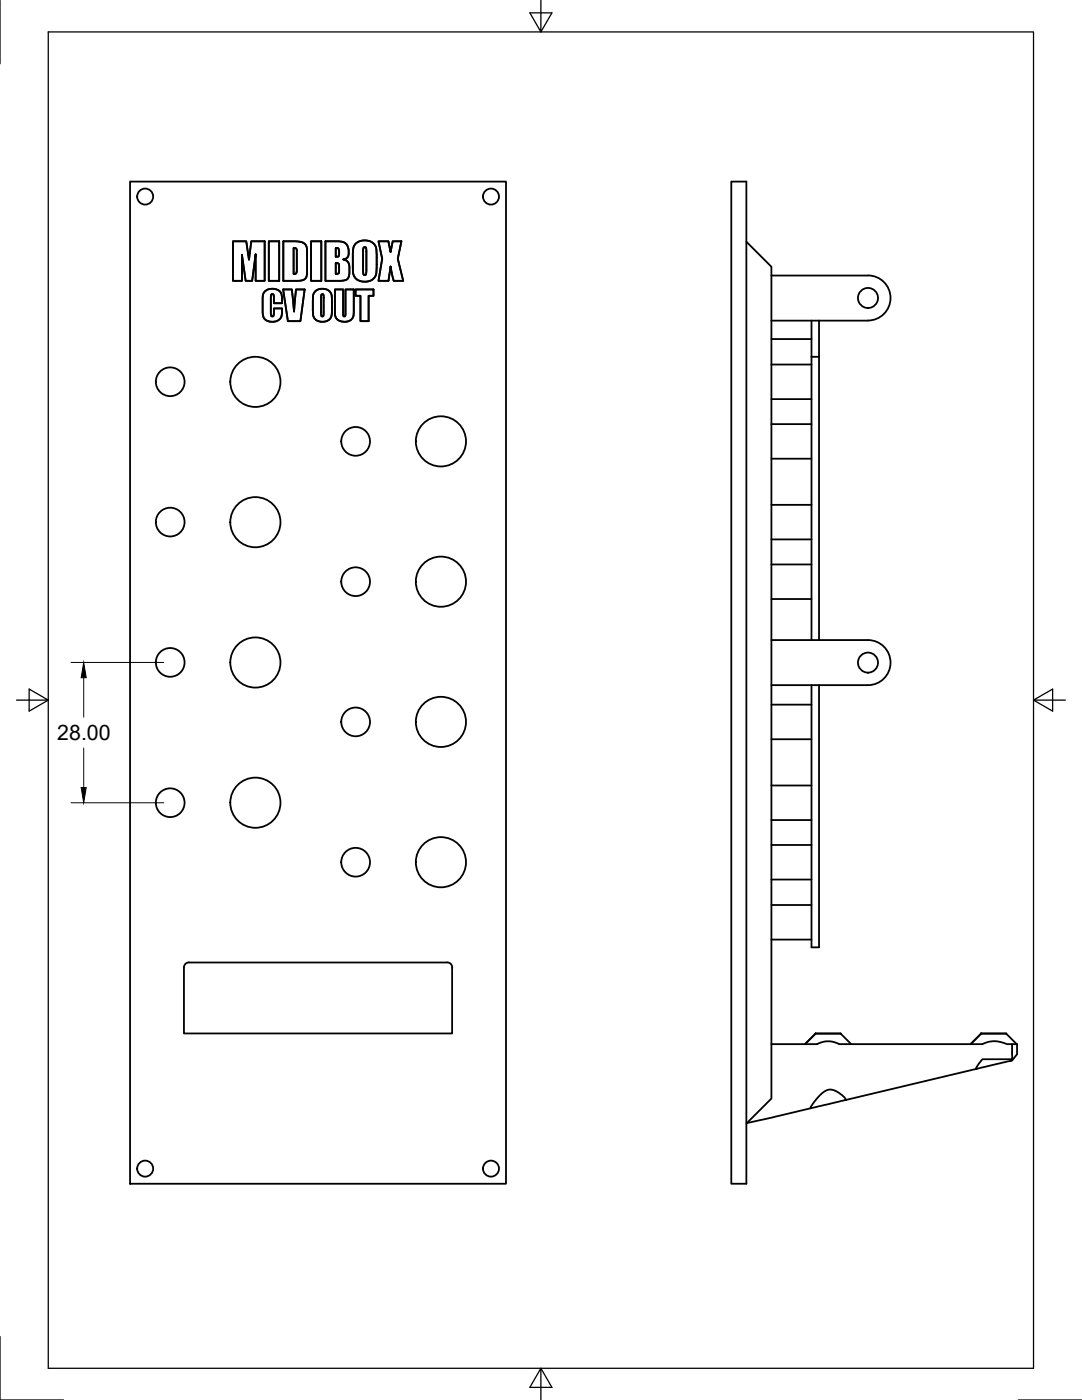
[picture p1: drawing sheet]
<svg xmlns="http://www.w3.org/2000/svg" width="216mm" height="279mm" viewBox="0 0 216 279" stroke-linecap="round" stroke-linejoin="round" font-family="sans-serif">
<defs><g id="words">
<text font-size="4.3" x="11.4" y="147.7">28.00</text>
</g></defs>
<!-- layer: Visible -->
<g fill="none" stroke="#000" stroke-width=".36">
<path d="M26 36.2h75v200h-75zM145.9 36.2h3v200h-3zM46.5 48.2h2.6l.6 3.6 .4-3.6h2.7v7.8h-1.8v-5.3l-.7 5.3h-1.3l-.7-5.2v5.2h-1.8zM52.9 58.1l.5-.3 .7-.2a1.84 1.84 0 0 1 2.2 2.3v.6h-1.6l-.1-1.7-.2-.1-.3 .1v4.2l.1 .1 .4-.1 .1-1.4h1.6v.7a2.02 2.02 0 0 1-1.3 1.9 2.02 2.02 0 0 1-2.3-.6l-.3-1.1v-2.5a2.09 2.09 0 0 1 .5-1.9zM52.9 58.1l.5-.3 .7-.2 .8 .1 .7 .3 .4 .3 .2 .6 .1 1.6h-1.6l-.1-1.4a.3 .3 0 0 0-.1-.3 .3 .3 0 0 0-.3-.1l-.2 .5 .1 3.5a.33 .33 0 0 0 .3 .4 .33 .33 0 0 0 .2-.5l.1-1h1.6l-.1 1.6-.3 .4-.5 .4-.9 .2-.9-.1-.6-.3-.4-.4-.2-.9v-3.1l.1-.8zM53.6 48.2h2.1v7.8h-2.1zM56.5 57.8h1.7l.5 4.4 .4-4.4h1.7l-.9 6.3h-2.5zM56.5 48.2h2.7a1.93 1.93 0 0 1 1.8 .8l.3 1v4.3a1.38 1.38 0 0 1-1.1 1.7h-3.7zM56.5 48.2h3.2l.9 .3 .4 .4 .3 1.1v4.5l-.2 .9-.5 .4-1.1 .2h-3zM58.6 49.5l.4 .1 .2 .2v3.8a.84 .84 0 0 1-.4 1.1h-.2zM58.6 49.5h.2a.55 .55 0 0 1 .4 .8v3.8a.52 .52 0 0 1-.6 .6zM62.1 48.2h2v7.8h-2z"/>
<path d="M62.9 58.1l1-.4h.9l.9 .4 .4 .6 .1 4.1-.3 .7-.6 .6-.8 .1-.9-.1-.6-.3-.4-.5-.2-1.3v-2.6l.1-.7zM64.2 58.8l.3-.1 .1 .3v3.7l-.2 .4h-.2l-.1-.4zM64.2 58.7a.32 .32 0 0 1 .4 .2 .32 .32 0 0 1 0 .3v3.6a.23 .23 0 0 1-.1 .3 .23 .23 0 0 1-.3 0l-.1-.4v-3.6zM64.9 48.2h3a2.05 2.05 0 0 1 1.6 2.9 1.12 1.12 0 0 1-1 .7 1.43 1.43 0 0 1 1.2 1.7v1.2a1.34 1.34 0 0 1-1.7 1.3h-3.1zM64.9 48.2h2.9l.8 .2 .6 .4 .4 1-.1 1.2-.2 .5-.8 .3 .7 .3 .5 .8v1.6l-.1 .7a1.55 1.55 0 0 1-1.8 .8h-2.9zM66.8 57.8h1.7v5l.1 .3h.2l.1-.3v-5h1.7v4.2a1.87 1.87 0 0 1-.6 1.8l-.8 .4h-1.1l-.7-.4-.4-.5-.2-.9zM66.8 57.8h1.7v4.9a.27 .27 0 0 0 .2 .4 .27 .27 0 0 0 .2-.3v-5h1.7l-.1 5.3-.5 .8-1.1 .3-1.3-.3-.7-.7zM67 52.5a.54 .54 0 0 1 .6 .1 .54 .54 0 0 1 .1 .6v.8a.57 .57 0 0 1-.7 .7zM67 49.5a.55 .55 0 0 1 .6 .2 .55 .55 0 0 1 .1 .5v.3a.57 .57 0 0 1-.1 .6 .57 .57 0 0 1-.6 .2zM67 49.5l.5 .1 .2 .6a.74 .74 0 0 1-.3 1l-.4 .1zM67 52.5h.1a.53 .53 0 0 1 .6 .7l-.1 1.2-.1 .2-.5 .1zM71 57.8h3.5v1.2h-.9v5.1h-1.7v-5.1h-.9z"/>
<path d="M71 48.6l.9-.5 1.2-.1 1.2 .4 .6 .7 .2 1.3 .1 3-.1 1.1-.2 .7a2.53 2.53 0 0 1-4.4-.5l-.1-4.5 .2-.9zM71 48.6l1.2-.6h1.2l.9 .4 .7 .8 .2 1.6-.1 3.7-.3 .8-.8 .7-1.1 .2-1-.1-.7-.3-.6-.8-.2-1.3v-3.9l.2-.7zM72.6 49.4l.1-.1a.44 .44 0 0 1 .4 .7v4.4a.36 .36 0 0 1-.1 .4 .36 .36 0 0 1-.4 .1l-.1-.6v-4.5zM72.6 49.4a.36 .36 0 0 1 .5 0 .36 .36 0 0 1 0 .5v4.3l-.2 .7a.34 .34 0 0 1-.4-.1 .34 .34 0 0 1 0-.4v-4.6zM75.5 48.2h2l.4 2.1 .5-2.1h1.7l-.7 3.4 1.1 4.4h-2l-.6-2.8-.4 2.8h-2l.8-4.4zM148.9 48.2l5 5v166l-5 5M153.9 55h19.3a4.5 4.5 0 0 1 4.5 4.5 4.5 4.5 0 0 1-4.5 4.5M153.9 64h19.3M153.9 72.7h8M153.9 79.7h8M153.9 67.7h8M161.9 64v63.7"/>
<path d="M161.9 71.2h1.5M163.4 64v63.7M153.9 84.6h8M153.9 91.5h8M153.9 100.8h8M153.9 107.7h8M153.9 112.6h8M153.9 119.5h8M153.9 127.7h19.3a4.5 4.5 0 0 1 4.5 4.5 4.5 4.5 0 0 1-4.5 4.5h-19.3M161.9 136.7v52.4h1.5v-52.4M153.9 156.8h8M153.9 140.6h8"/>
<path d="M153.9 147.5h8M153.9 163.7h8M153.9 168.6h8M153.9 175.5h8M36.7 193.1v13.1h53.5v-13.1M37.7 192.1h51.5M37.7 192.1a1.01 1.01 0 0 0-1 1M89.2 192.1a1.01 1.01 0 0 1 1 1M153.9 180.6h8M153.9 187.5h8M153.9 208.4h9.1l1-.4 1-.2 1 .1 1.5 .5h28.5a5.5 5.5 0 0 1 5 0h1.9v2l-.9 1.2M162.8 206.3h4.9"/>
<path d="M162.8 206.2l-2.2 2.2M162.8 206.2l-2.1 2.2M167.7 206.3l2.2 2.1M167.7 206.2v.1M168.6 219.6l-6.7 1.5M195.7 206.2h.1M195.8 206.3h5M195.8 206.2l-2.1 2.2M200.8 206.3l2.1 2.1M200.8 206.2v.1M201.6 211.7l-6.7 1.6M202 208.4v3.2l-.4 .1 .2-.1-.1-.2h-5.7l-1.1 1.5v.4l-26.3 6.3 .2-.2-.2-.3-1.4-1.1-1-.5h-1l-1.2 .7-.9 .9-1.2 1.6-.1 .3 .1 .2-12.8 2.9"/>
<circle cx="29" cy="39.2" r="1.6"/>
<circle cx="98" cy="39.2" r="1.6"/>
<circle cx="173.2" cy="59.5" r="2"/>
<circle cx="34" cy="76.2" r="2.87"/>
<circle cx="51" cy="76.2" r="5"/>
<circle cx="71" cy="88.1" r="2.87"/>
<circle cx="88" cy="88.1" r="5"/>
<circle cx="34" cy="104.2" r="2.87"/>
<circle cx="51" cy="104.2" r="5"/>
<circle cx="71" cy="116.1" r="2.87"/>
<circle cx="88" cy="116.1" r="5"/>
<circle cx="34" cy="132.2" r="2.87"/>
<circle cx="51" cy="132.2" r="5"/>
<circle cx="173.2" cy="132.2" r="2"/>
<circle cx="71" cy="144.1" r="2.87"/>
<circle cx="88" cy="144.1" r="5"/>
<circle cx="34" cy="160.2" r="2.87"/>
<circle cx="51" cy="160.2" r="5"/>
<circle cx="71" cy="172.1" r="2.87"/>
<circle cx="88" cy="172.1" r="5"/>
<circle cx="29" cy="233.2" r="1.6"/>
<circle cx="98" cy="233.2" r="1.6"/>
</g>
<!-- layer: Border -->
<path d="M0 0v12.7M9.6 6.4h196.6v266.7h-196.6zM107.9 0v6.4l-2.2-3.8h4.4l-2.2 3.8M3.3 139.7h6.3l-3.8-2.2v4.4l3.8-2.2M206.2 139.7l3.8 2.2v-4.4l-3.8 2.2h6.4M0 266.7v12.7h12.7M107.9 273.1l2.2 3.8h-4.4l2.2-3.8v6.3M203.2 279.4h12.7" fill="none" stroke="#000" stroke-width=".25"/>
<!-- layer: Dimensions -->
<path d="M14.2 132.2h18.5M16.7 135.3v7.8M16.7 149.3v7.9M14.2 160.2h18.5" fill="none" stroke="#000" stroke-width=".2"/>
<path d="M16.7 132.2l.5 3.1h-1zM16.2 157.2h1l-.5 3z" fill="#000" stroke="#000" stroke-width=".2"/>
<use href="#words"/>
</svg>
